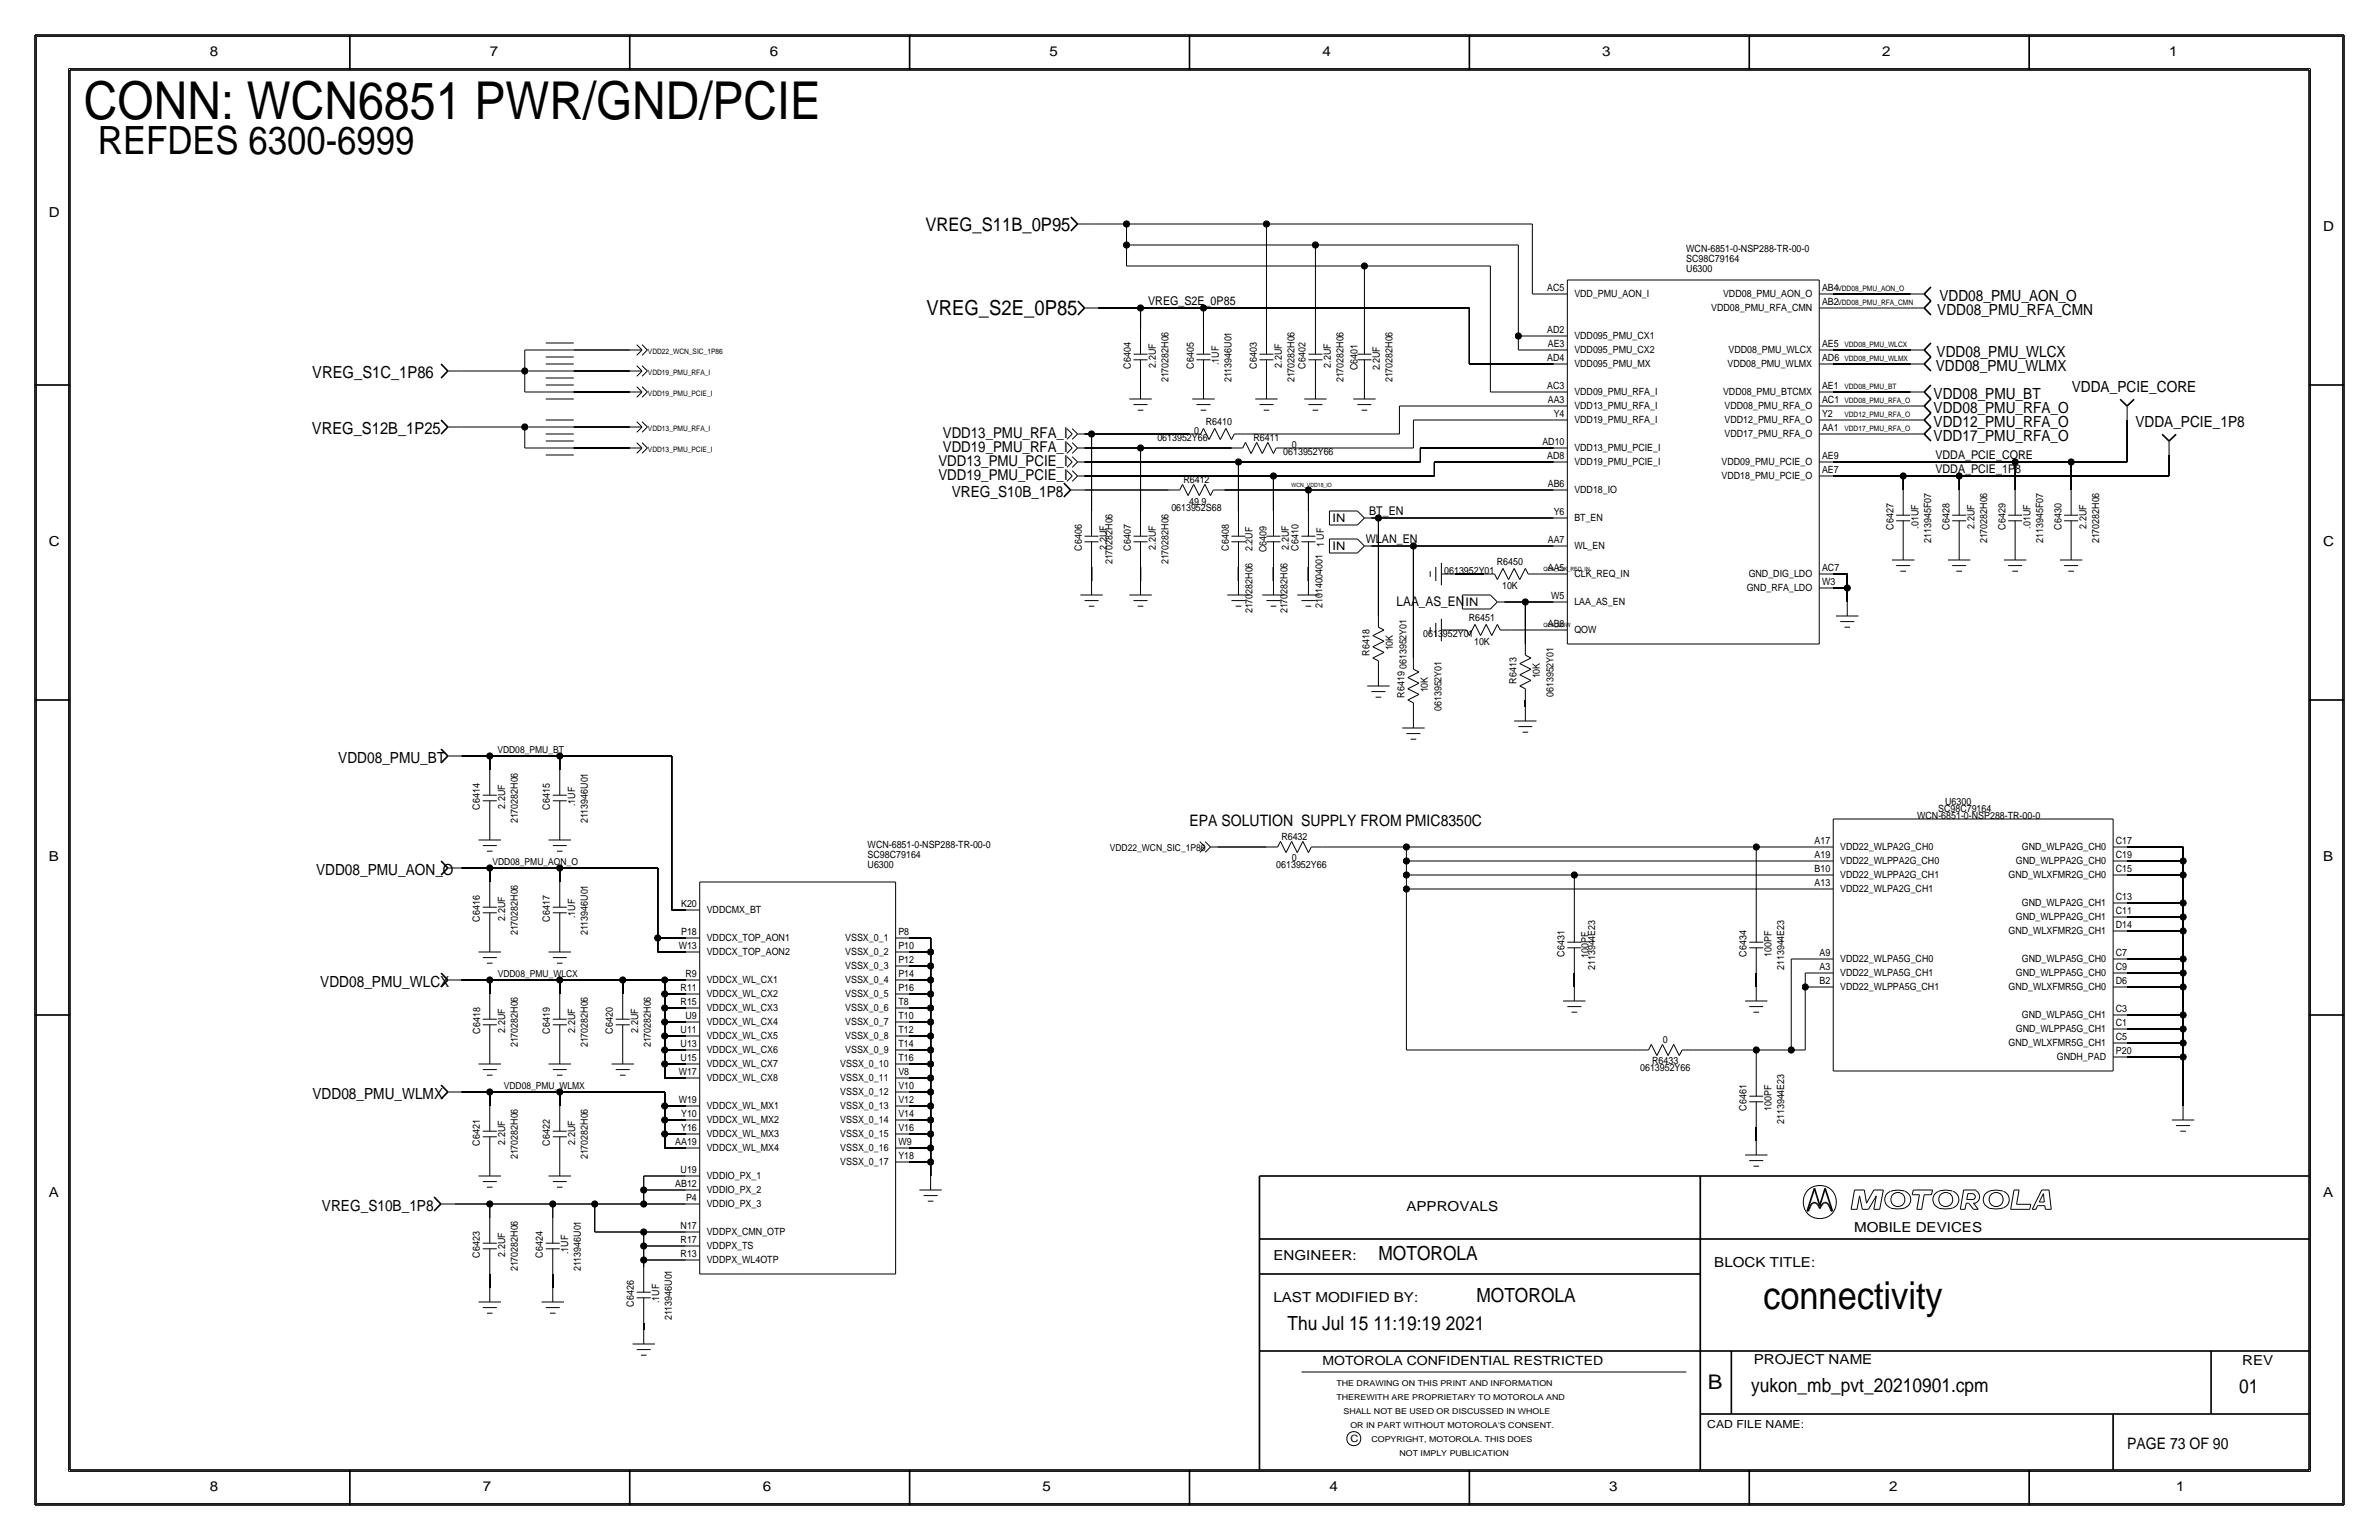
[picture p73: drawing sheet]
<svg xmlns="http://www.w3.org/2000/svg" width="432mm" height="279mm" viewBox="0 0 432 279" stroke-linecap="round" stroke-linejoin="round" font-family="sans-serif">
<defs><g id="words">
<text font-size="9.5" x="15.2" y="21.6">CONN: WCN6851 PWR/GND/PCIE</text>
<text font-size="7.1" x="17.8" y="27.9">REFDES 6300-6999</text>
<text font-size="7" x="320" y="237.5">connectivity</text>
<text font-size="3.8" x="168.2" y="57.2">VREG_S2E_0P85</text>
<text font-size="3.7" x="310" y="252.1">B</text>
<g font-size="3.5">
<text x="250.2" y="228.6">MOTOROLA</text>
<text x="268" y="236.2">MOTOROLA</text>
<text x="233.7" y="241.3">Thu Jul 15 11:19:19 2021</text>
<text x="317.9" y="252.6">yukon_mb_pvt_20210901.cpm</text>
<text x="406.4" y="252.7">01</text>
</g>
<text font-size="3.4" x="168" y="41.9">VREG_S11B_0P95</text>
<g font-size="3">
<text x="56.7" y="68.6">VREG_S1C_1P86</text>
<text x="56.6" y="78.7">VREG_S12B_1P25</text>
</g>
<g font-size="2.9">
<text x="215.9" y="149.9">EPA SOLUTION SUPPLY FROM PMIC8350C</text>
<text x="386.1" y="262.9">PAGE 73 OF 90</text>
</g>
<g font-size="2.8">
<text x="351.6" y="57.2">VDD08_PMU_RFA_CMN</text>
<text x="352" y="54.6">VDD08_PMU_AON_O</text>
<text x="351.5" y="64.8">VDD08_PMU_WLCX</text>
<text x="351.4" y="67.3">VDD08_PMU_WLMX</text>
<text x="376" y="71.1">VDDA_PCIE_CORE</text>
<text x="350.9" y="77.5">VDD12_PMU_RFA_O</text>
<text x="350.9" y="74.9">VDD08_PMU_RFA_O</text>
<text x="351" y="72.4">VDD08_PMU_BT</text>
<text x="387.6" y="77.5">VDDA_PCIE_1P8</text>
<text x="350.9" y="80">VDD17_PMU_RFA_O</text>
<text x="172.7" y="90.2">VREG_S10B_1P8</text>
<text x="61.4" y="138.4">VDD08_PMU_BT</text>
<text x="57.4" y="158.8">VDD08_PMU_AON_O</text>
<text x="58.1" y="179.1">VDD08_PMU_WLCX</text>
<text x="56.7" y="199.4">VDD08_PMU_WLMX</text>
<text x="58.4" y="219.7">VREG_S10B_1P8</text>
</g>
<g font-size="2.7">
<text x="171.1" y="82">VDD19_PMU_RFA_I</text>
<text x="171.1" y="79.5">VDD13_PMU_RFA_I</text>
<text x="170.3" y="87.1">VDD19_PMU_PCIE_I</text>
<text x="170.3" y="84.6">VDD13_PMU_PCIE_I</text>
</g>
<g font-size="2.5">
<text x="38.1" y="10.2">8</text>
<text x="88.9" y="10.2">7</text>
<text x="139.7" y="10.2">6</text>
<text x="190.5" y="10.2">5</text>
<text x="240" y="10.2">4</text>
<text x="290.8" y="10.2">3</text>
<text x="341.6" y="10.2">2</text>
<text x="393.7" y="10.2">1</text>
<text x="8.9" y="39.4">D</text>
<text x="421.6" y="41.9">D</text>
<text x="8.9" y="99.1">C</text>
<text x="421.6" y="99.1">C</text>
<text x="8.9" y="156.2">B</text>
<text x="421.6" y="156.2">B</text>
<text x="8.9" y="217.2">A</text>
<text x="255.3" y="219.7">APPROVALS</text>
<text x="421.6" y="217.2">A</text>
<text x="336.5" y="223.5">MOBILE DEVICES</text>
<text x="231.1" y="228.6">ENGINEER:</text>
<text x="311.1" y="229.9">BLOCK TITLE:</text>
<text x="231.1" y="236.2">LAST MODIFIED BY:</text>
<text x="318.3" y="247.5">PROJECT NAME</text>
<text x="407" y="247.6">REV</text>
<text x="38.1" y="270.5">8</text>
<text x="87.6" y="270.5">7</text>
<text x="138.4" y="270.5">6</text>
<text x="189.2" y="270.5">5</text>
<text x="241.3" y="270.5">4</text>
<text x="292.1" y="270.5">3</text>
<text x="342.9" y="270.5">2</text>
<text x="395" y="270.5">1</text>
</g>
<text font-size="2.4" x="253.5" y="110">LAA_AS_EN</text>
<text font-size="2.3" x="240" y="247.6">MOTOROLA CONFIDENTIAL RESTRICTED</text>
<g font-size="2.2">
<text x="208.4" y="55.4">VREG_S2E_0P85</text>
<text x="351.3" y="83.3">VDDA_PCIE_CORE</text>
<text x="351.3" y="85.9">VDDA_PCIE_1P8</text>
<text x="248.5" y="93.5">BT_EN</text>
<text x="247.9" y="98.6">WLAN_EN</text>
</g>
<g font-size="2.1">
<text x="241.9" y="94.7">IN</text>
<text x="241.9" y="99.8">IN</text>
<text x="266" y="109.9">IN</text>
</g>
<text font-size="2" x="309.9" y="259.1">CAD FILE NAME:</text>
<g font-size="1.8">
<text x="306.1" y="45.7">WCN-6851-0-NSP288-TR-00-0</text>
<text x="306.1" y="47.5">SC98C79164</text>
<text x="280.8" y="52.8">AC5</text>
<text x="285.7" y="53.9">VDD_PMU_AON_I</text>
<text x="306.1" y="49.4">U6300</text>
<text x="312.7" y="53.9">VDD08_PMU_AON_O</text>
<text x="330.7" y="52.8">AB4</text>
<text x="310.6" y="56.5">VDD08_PMU_RFA_CMN</text>
<text x="330.7" y="55.4">AB2</text>
<text x="280.8" y="65.5">AD4</text>
<text x="280.8" y="60.5">AD2</text>
<text x="280.9" y="63">AE3</text>
<text x="285.7" y="61.6">VDD095_PMU_CX1</text>
<text x="285.7" y="64.1">VDD095_PMU_CX2</text>
<text x="313.7" y="64.1">VDD08_PMU_WLCX</text>
<text x="330.7" y="65.5">AD6</text>
<text x="330.7" y="63">AE5</text>
<text x="205.2" y="66.9" transform="rotate(-90 205.2 66.9)">C6404</text>
<text x="209.8" y="66.7" transform="rotate(-90 209.8 66.7)">2.2UF</text>
<text x="212.1" y="69.4" transform="rotate(-90 212.1 69.4)">2170282H06</text>
<text x="216.7" y="66.9" transform="rotate(-90 216.7 66.9)">C6405</text>
<text x="221.2" y="66.3" transform="rotate(-90 221.2 66.3)">.1UF</text>
<text x="223.5" y="69.4" transform="rotate(-90 223.5 69.4)">2113946U01</text>
<text x="228.1" y="66.9" transform="rotate(-90 228.1 66.9)">C6403</text>
<text x="232.7" y="66.7" transform="rotate(-90 232.7 66.7)">2.2UF</text>
<text x="234.9" y="69.4" transform="rotate(-90 234.9 69.4)">2170282H06</text>
<text x="237" y="66.9" transform="rotate(-90 237 66.9)">C6402</text>
<text x="241.6" y="66.7" transform="rotate(-90 241.6 66.7)">2.2UF</text>
<text x="243.8" y="69.4" transform="rotate(-90 243.8 69.4)">2170282H06</text>
<text x="246.4" y="67.1" transform="rotate(-90 246.4 67.1)">C6401</text>
<text x="250.4" y="67.2" transform="rotate(-90 250.4 67.2)">2.2UF</text>
<text x="252.7" y="69.4" transform="rotate(-90 252.7 69.4)">2170282H06</text>
<text x="280.8" y="70.6">AC3</text>
<text x="285.7" y="71.7">VDD09_PMU_RFA_I</text>
<text x="285.8" y="66.6">VDD095_PMU_MX</text>
<text x="312.7" y="71.7">VDD08_PMU_BTCMX</text>
<text x="313.5" y="66.6">VDD08_PMU_WLMX</text>
<text x="330.7" y="70.6">AE1</text>
<text x="218.9" y="77.1">R6410</text>
<text x="280.9" y="73.2">AA3</text>
<text x="282" y="75.7">Y4</text>
<text x="285.7" y="76.8">VDD19_PMU_RFA_I</text>
<text x="285.7" y="74.3">VDD13_PMU_RFA_I</text>
<text x="313" y="74.3">VDD08_PMU_RFA_O</text>
<text x="313" y="76.8">VDD12_PMU_RFA_O</text>
<text x="330.7" y="75.7">Y2</text>
<text x="330.7" y="73.2">AC1</text>
<text x="210.1" y="80">0613952Y66</text>
<text x="216.7" y="78.7">0</text>
<text x="227.5" y="80">R6411</text>
<text x="232.9" y="82.5">0613952Y66</text>
<text x="234.5" y="81.3">0</text>
<text x="279.9" y="80.8">AD10</text>
<text x="280.8" y="83.3">AD8</text>
<text x="285.7" y="81.9">VDD13_PMU_PCIE_I</text>
<text x="313" y="79.4">VDD17_PMU_RFA_O</text>
<text x="330.7" y="78.2">AA1</text>
<text x="330.7" y="83.3">AE9</text>
<text x="214.8" y="87.6">R6412</text>
<text x="280.9" y="88.4">AB6</text>
<text x="285.7" y="84.4">VDD19_PMU_PCIE_I</text>
<text x="285.8" y="89.5">VDD18_IO</text>
<text x="312.5" y="84.4">VDD09_PMU_PCIE_O</text>
<text x="312.5" y="87">VDD18_PMU_PCIE_O</text>
<text x="330.7" y="85.9">AE7</text>
<text x="212.6" y="92.7">0613952S68</text>
<text x="215.9" y="91.5">49.9</text>
<text x="282" y="93.5">Y6</text>
<text x="285.8" y="94.6">BT_EN</text>
<text x="348.2" y="95.9" transform="rotate(-90 348.2 95.9)">.01UF</text>
<text x="358.4" y="95.9" transform="rotate(-90 358.4 95.9)">2.2UF</text>
<text x="368.6" y="95.9" transform="rotate(-90 368.6 95.9)">.01UF</text>
<text x="378.7" y="95.9" transform="rotate(-90 378.7 95.9)">2.2UF</text>
<text x="196.3" y="99.9" transform="rotate(-90 196.3 99.9)">C6406</text>
<text x="200.9" y="99.7" transform="rotate(-90 200.9 99.7)">2.2UF</text>
<text x="205.2" y="99.9" transform="rotate(-90 205.2 99.9)">C6407</text>
<text x="209.8" y="99.7" transform="rotate(-90 209.8 99.7)">2.2UF</text>
<text x="223" y="99.9" transform="rotate(-90 223 99.9)">C6408</text>
<text x="227.3" y="100" transform="rotate(-90 227.3 100)">2.2UF</text>
<text x="229.9" y="100.2" transform="rotate(-90 229.9 100.2)">C6409</text>
<text x="233.9" y="99.7" transform="rotate(-90 233.9 99.7)">2.2UF</text>
<text x="235.7" y="99.9" transform="rotate(-90 235.7 99.9)">C6410</text>
<text x="240.3" y="99.3" transform="rotate(-90 240.3 99.3)">1 UF</text>
<text x="280.9" y="98.6">AA7</text>
<text x="285.8" y="99.7">WL_EN</text>
<text x="343.7" y="96.1" transform="rotate(-90 343.7 96.1)">C6427</text>
<text x="350.5" y="98.5" transform="rotate(-90 350.5 98.5)">2113945F07</text>
<text x="353.8" y="96.1" transform="rotate(-90 353.8 96.1)">C6428</text>
<text x="360.7" y="98.6" transform="rotate(-90 360.7 98.6)">2170282H06</text>
<text x="364" y="96.1" transform="rotate(-90 364 96.1)">C6429</text>
<text x="370.8" y="98.5" transform="rotate(-90 370.8 98.5)">2113945F07</text>
<text x="374.1" y="96.1" transform="rotate(-90 374.1 96.1)">C6430</text>
<text x="381" y="98.6" transform="rotate(-90 381 98.6)">2170282H06</text>
<text x="201.9" y="102.4" transform="rotate(-90 201.9 102.4)">2170282H06</text>
<text x="212.1" y="102.4" transform="rotate(-90 212.1 102.4)">2170282H06</text>
<text x="262.1" y="104.1">0613952Y01</text>
<text x="271.7" y="102.5">R6450</text>
<text x="272.6" y="106.8">10K</text>
<text x="280.9" y="103.6">AA5</text>
<text x="285.8" y="104.7">CLK_REQ_IN</text>
<text x="317" y="107.3">GND_RFA_LDO</text>
<text x="317.4" y="104.8">GND_DIG_LDO</text>
<text x="330.7" y="106.2">W3</text>
<text x="330.7" y="103.6">AC7</text>
<text x="227.3" y="111.3" transform="rotate(-90 227.3 111.3)">2170282H06</text>
<text x="233.7" y="111.3" transform="rotate(-90 233.7 111.3)">2170282H06</text>
<text x="240" y="110.3" transform="rotate(-90 240 110.3)">21014004001</text>
<text x="266.6" y="112.7">R6451</text>
<text x="280.9" y="113.8">AB8</text>
<text x="281.6" y="108.7">W5</text>
<text x="285.7" y="109.8">LAA_AS_EN</text>
<text x="248.6" y="119" transform="rotate(-90 248.6 119)">R6418</text>
<text x="252.8" y="118" transform="rotate(-90 252.8 118)">10K</text>
<text x="258.3" y="115.6">0613952Y01</text>
<text x="267.6" y="116.9">10K</text>
<text x="285.8" y="114.9">QOW</text>
<text x="255.3" y="121.4" transform="rotate(-90 255.3 121.4)">0613952Y01</text>
<text x="259.2" y="125.6" transform="rotate(-90 259.2 125.6)">10K</text>
<text x="275.2" y="124" transform="rotate(-90 275.2 124)">R6413</text>
<text x="279.5" y="123.1" transform="rotate(-90 279.5 123.1)">10K</text>
<text x="254.9" y="126.6" transform="rotate(-90 254.9 126.6)">R6419</text>
<text x="261.6" y="129" transform="rotate(-90 261.6 129)">0613952Y01</text>
<text x="281.9" y="126.5" transform="rotate(-90 281.9 126.5)">0613952Y01</text>
<text x="87.1" y="146.9" transform="rotate(-90 87.1 146.9)">C6414</text>
<text x="91.7" y="146.7" transform="rotate(-90 91.7 146.7)">2.2UF</text>
<text x="94" y="149.4" transform="rotate(-90 94 149.4)">2170282H06</text>
<text x="99.8" y="146.9" transform="rotate(-90 99.8 146.9)">C6415</text>
<text x="104.4" y="146.3" transform="rotate(-90 104.4 146.3)">.1UF</text>
<text x="106.7" y="149.4" transform="rotate(-90 106.7 149.4)">2113946U01</text>
<text x="348" y="148.6">WCN-6851-0-NSP288-TR-00-0</text>
<text x="351.8" y="147.3">SC98C79164</text>
<text x="353.1" y="146.1">U6300</text>
<text x="157.5" y="153.8">WCN-6851-0-NSP288-TR-00-0</text>
<text x="157.5" y="155.7">SC98C79164</text>
<text x="232.6" y="152.4">R6432</text>
<text x="329.4" y="155.7">A19</text>
<text x="329.4" y="153.2">A17</text>
<text x="334" y="154.3">VDD22_WLPA2G_CH0</text>
<text x="367" y="154.3">GND_WLPA2G_CH0</text>
<text x="384" y="155.7">C19</text>
<text x="384" y="153.2">C17</text>
<text x="157.5" y="157.5">U6300</text>
<text x="231.7" y="157.5">0613952Y66</text>
<text x="234.5" y="156.2">0</text>
<text x="329.4" y="158.2">B10</text>
<text x="329.4" y="160.8">A13</text>
<text x="334" y="156.8">VDD22_WLPPA2G_CH0</text>
<text x="334" y="159.4">VDD22_WLPPA2G_CH1</text>
<text x="334" y="161.9">VDD22_WLPA2G_CH1</text>
<text x="364.6" y="159.4">GND_WLXFMR2G_CH0</text>
<text x="365.9" y="156.8">GND_WLPPA2G_CH0</text>
<text x="384" y="158.2">C15</text>
<text x="87.1" y="167.2" transform="rotate(-90 87.1 167.2)">C6416</text>
<text x="91.7" y="167" transform="rotate(-90 91.7 167)">2.2UF</text>
<text x="99.8" y="167.2" transform="rotate(-90 99.8 167.2)">C6417</text>
<text x="104.4" y="166.6" transform="rotate(-90 104.4 166.6)">.1UF</text>
<text x="123.6" y="164.6">K20</text>
<text x="128.3" y="165.7">VDDCMX_BT</text>
<text x="365.9" y="167">GND_WLPPA2G_CH1</text>
<text x="367" y="164.4">GND_WLPA2G_CH1</text>
<text x="384" y="165.9">C11</text>
<text x="384" y="163.3">C13</text>
<text x="94" y="169.7" transform="rotate(-90 94 169.7)">2170282H06</text>
<text x="106.7" y="169.7" transform="rotate(-90 106.7 169.7)">2113946U01</text>
<text x="123.2" y="172.2">W13</text>
<text x="123.6" y="169.6">P18</text>
<text x="128.3" y="173.3">VDDCX_TOP_AON2</text>
<text x="128.3" y="170.8">VDDCX_TOP_AON1</text>
<text x="153.4" y="170.8">VSSX_0_1</text>
<text x="153.4" y="173.3">VSSX_0_2</text>
<text x="163.1" y="172.2">P10</text>
<text x="163.1" y="169.7">P8</text>
<text x="284" y="173.6" transform="rotate(-90 284 173.6)">C6431</text>
<text x="288.3" y="173.8" transform="rotate(-90 288.3 173.8)">100PF</text>
<text x="317" y="173.6" transform="rotate(-90 317 173.6)">C6434</text>
<text x="321.6" y="173.6" transform="rotate(-90 321.6 173.6)">100PF</text>
<text x="330.3" y="173.5">A9</text>
<text x="364.6" y="169.5">GND_WLXFMR2G_CH1</text>
<text x="384" y="168.4">D14</text>
<text x="384" y="173.5">C7</text>
<text x="123.5" y="179.8">R11</text>
<text x="124.4" y="177.3">R9</text>
<text x="128.3" y="178.4">VDDCX_WL_CX1</text>
<text x="153.4" y="175.9">VSSX_0_3</text>
<text x="153.4" y="178.4">VSSX_0_4</text>
<text x="163.1" y="179.8">P16</text>
<text x="163.1" y="177.3">P14</text>
<text x="163.1" y="174.7">P12</text>
<text x="289.6" y="176" transform="rotate(-90 289.6 176)">2113944E23</text>
<text x="323.8" y="176" transform="rotate(-90 323.8 176)">2113944E23</text>
<text x="330.3" y="178.6">B2</text>
<text x="330.3" y="176">A3</text>
<text x="334" y="177.1">VDD22_WLPA5G_CH1</text>
<text x="334" y="174.6">VDD22_WLPA5G_CH0</text>
<text x="334" y="179.7">VDD22_WLPPA5G_CH1</text>
<text x="364.6" y="179.7">GND_WLXFMR5G_CH0</text>
<text x="365.9" y="177.1">GND_WLPPA5G_CH0</text>
<text x="367" y="174.6">GND_WLPA5G_CH0</text>
<text x="384" y="178.6">D6</text>
<text x="384" y="176">C9</text>
<text x="123.5" y="182.3">R15</text>
<text x="124.4" y="184.9">U9</text>
<text x="128.3" y="183.5">VDDCX_WL_CX3</text>
<text x="128.3" y="180.9">VDDCX_WL_CX2</text>
<text x="153.4" y="183.5">VSSX_0_6</text>
<text x="153.4" y="180.9">VSSX_0_5</text>
<text x="163.1" y="184.9">T10</text>
<text x="163.1" y="182.4">T8</text>
<text x="367" y="184.8">GND_WLPA5G_CH1</text>
<text x="384" y="183.6">C3</text>
<text x="87.1" y="187.5" transform="rotate(-90 87.1 187.5)">C6418</text>
<text x="91.7" y="187.4" transform="rotate(-90 91.7 187.4)">2.2UF</text>
<text x="94" y="190" transform="rotate(-90 94 190)">2170282H06</text>
<text x="99.8" y="187.5" transform="rotate(-90 99.8 187.5)">C6419</text>
<text x="104.4" y="187.4" transform="rotate(-90 104.4 187.4)">2.2UF</text>
<text x="106.7" y="190" transform="rotate(-90 106.7 190)">2170282H06</text>
<text x="111.3" y="187.5" transform="rotate(-90 111.3 187.5)">C6420</text>
<text x="115.8" y="187.4" transform="rotate(-90 115.8 187.4)">2.2UF</text>
<text x="118.1" y="190" transform="rotate(-90 118.1 190)">2170282H06</text>
<text x="123.5" y="190">U13</text>
<text x="123.5" y="187.4">U11</text>
<text x="128.3" y="191.1">VDDCX_WL_CX6</text>
<text x="128.3" y="188.6">VDDCX_WL_CX5</text>
<text x="128.3" y="186">VDDCX_WL_CX4</text>
<text x="153.4" y="186">VSSX_0_7</text>
<text x="153.4" y="188.6">VSSX_0_8</text>
<text x="153.4" y="191.1">VSSX_0_9</text>
<text x="163.1" y="190">T14</text>
<text x="163.1" y="187.4">T12</text>
<text x="301.8" y="189.2">0</text>
<text x="364.6" y="189.8">GND_WLXFMR5G_CH1</text>
<text x="365.9" y="187.3">GND_WLPPA5G_CH1</text>
<text x="384" y="191.3">P20</text>
<text x="384" y="188.7">C5</text>
<text x="384" y="186.2">C1</text>
<text x="123.2" y="195">W17</text>
<text x="123.5" y="192.5">U15</text>
<text x="128.3" y="196.2">VDDCX_WL_CX8</text>
<text x="128.3" y="193.6">VDDCX_WL_CX7</text>
<text x="152.5" y="196.2">VSSX_0_11</text>
<text x="152.5" y="193.7">VSSX_0_10</text>
<text x="163.1" y="197.6">V10</text>
<text x="163.1" y="195.1">V8</text>
<text x="163.1" y="192.5">T16</text>
<text x="297.7" y="194.3">0613952Y66</text>
<text x="299.9" y="193">R6433</text>
<text x="373.3" y="192.4">GNDH_PAD</text>
<text x="123.2" y="200.1">W19</text>
<text x="123.6" y="202.7">Y10</text>
<text x="128.3" y="203.8">VDDCX_WL_MX2</text>
<text x="128.3" y="201.3">VDDCX_WL_MX1</text>
<text x="152.5" y="203.8">VSSX_0_14</text>
<text x="152.5" y="201.3">VSSX_0_13</text>
<text x="152.5" y="198.7">VSSX_0_12</text>
<text x="163.1" y="202.7">V14</text>
<text x="163.1" y="200.1">V12</text>
<text x="317" y="201.5" transform="rotate(-90 317 201.5)">C6461</text>
<text x="321.6" y="201.5" transform="rotate(-90 321.6 201.5)">100PF</text>
<text x="323.9" y="204" transform="rotate(-90 323.9 204)">2113944E23</text>
<text x="87.1" y="207.9" transform="rotate(-90 87.1 207.9)">C6421</text>
<text x="91.7" y="207.7" transform="rotate(-90 91.7 207.7)">2.2UF</text>
<text x="99.8" y="207.9" transform="rotate(-90 99.8 207.9)">C6422</text>
<text x="104.4" y="207.7" transform="rotate(-90 104.4 207.7)">2.2UF</text>
<text x="122.6" y="207.8">AA19</text>
<text x="123.6" y="205.2">Y16</text>
<text x="128.3" y="208.9">VDDCX_WL_MX4</text>
<text x="128.3" y="206.4">VDDCX_WL_MX3</text>
<text x="152.5" y="206.4">VSSX_0_15</text>
<text x="152.5" y="208.9">VSSX_0_16</text>
<text x="163.1" y="207.8">W9</text>
<text x="163.1" y="205.2">V16</text>
<text x="94" y="210.3" transform="rotate(-90 94 210.3)">2170282H06</text>
<text x="106.7" y="210.3" transform="rotate(-90 106.7 210.3)">2170282H06</text>
<text x="122.6" y="215.4">AB12</text>
<text x="123.5" y="212.8">U19</text>
<text x="128.3" y="214">VDDIO_PX_1</text>
<text x="152.5" y="211.4">VSSX_0_17</text>
<text x="163.1" y="210.3">Y18</text>
<text x="124.5" y="217.9">P4</text>
<text x="128.3" y="216.5">VDDIO_PX_2</text>
<text x="128.3" y="219">VDDIO_PX_3</text>
<text x="91.7" y="228" transform="rotate(-90 91.7 228)">2.2UF</text>
<text x="103.1" y="227.5" transform="rotate(-90 103.1 227.5)">.1UF</text>
<text x="123.5" y="225.5">R17</text>
<text x="123.5" y="223">N17</text>
<text x="128.3" y="226.7">VDDPX_TS</text>
<text x="128.3" y="224.1">VDDPX_CMN_OTP</text>
<text x="87.1" y="228.2" transform="rotate(-90 87.1 228.2)">C6423</text>
<text x="94" y="230.7" transform="rotate(-90 94 230.7)">2170282H06</text>
<text x="98.6" y="228.2" transform="rotate(-90 98.6 228.2)">C6424</text>
<text x="105.4" y="230.7" transform="rotate(-90 105.4 230.7)">2113946U01</text>
<text x="123.5" y="228.1">R13</text>
<text x="128.3" y="229.2">VDDPX_WL4OTP</text>
<text x="115.1" y="237.1" transform="rotate(-90 115.1 237.1)">C6426</text>
<text x="119.6" y="236.4" transform="rotate(-90 119.6 236.4)">.1UF</text>
<text x="121.9" y="239.6" transform="rotate(-90 121.9 239.6)">2113946U01</text>
<text x="245.1" y="261.6">C</text>
</g>
<g font-size="1.7">
<text x="90.3" y="136.7">VDD08_PMU_BT</text>
<text x="201.4" y="154.4">VDD22_WCN_SIC_1P86</text>
<text x="89.4" y="157">VDD08_PMU_AON_O</text>
<text x="90.3" y="177.3">VDD08_PMU_WLCX</text>
<text x="91.4" y="197.6">VDD08_PMU_WLMX</text>
</g>
<g font-size="1.5">
<text x="242.6" y="251.5">THE DRAWING ON THIS PRINT AND INFORMATION</text>
<text x="242.6" y="254">THEREWITH ARE PROPRIETARY TO MOTOROLA AND</text>
<text x="243.8" y="256.5">SHALL NOT BE USED OR DISCUSSED IN WHOLE</text>
<text x="245.1" y="259.1">OR IN PART WITHOUT MOTOROLA'S CONSENT.</text>
<text x="248.9" y="261.6">COPYRIGHT, MOTOROLA. THIS DOES</text>
<text x="254" y="264.2">NOT IMPLY PUBLICATION</text>
</g>
<g font-size="1.4">
<text x="333.5" y="52.8">VDD08_PMU_AON_O</text>
<text x="333.5" y="55.4">VDD08_PMU_RFA_CMN</text>
<text x="117.6" y="64.3">VDD22_WCN_SIC_1P86</text>
<text x="334.8" y="65.5">VDD08_PMU_WLMX</text>
<text x="334.8" y="63">VDD08_PMU_WLCX</text>
<text x="117.6" y="71.9">VDD19_PMU_PCIE_I</text>
<text x="117.6" y="68.1">VDD19_PMU_RFA_I</text>
<text x="334.8" y="70.6">VDD08_PMU_BT</text>
<text x="334.8" y="75.7">VDD12_PMU_RFA_O</text>
<text x="334.8" y="73.2">VDD08_PMU_RFA_O</text>
<text x="117.6" y="78.2">VDD13_PMU_RFA_I</text>
<text x="117.6" y="82">VDD13_PMU_PCIE_I</text>
<text x="334.8" y="78.2">VDD17_PMU_RFA_O</text>
</g>
<g font-size="1.1">
<text x="234.4" y="88.4">WCN_VDD18_IO</text>
<text x="280.2" y="103.6">QCA_CLK_REQ_IN</text>
<text x="280.2" y="113.8">QCA_QOW</text>
</g>
</g></defs>
<!-- layer: Nets -->
<g fill="none" stroke="#000" stroke-width=".18">
<path d="M198.1 40.6h6.4zM199.4 55.9h7.6zM204.5 40.6h25.4zM204.5 44.4v3.9zM204.5 40.6v3.9zM204.5 44.4h34.3zM204.5 48.3h43.1zM207 55.9v3.8zM207 55.9h11.4zM218.4 55.9h48.3zM218.4 55.9v3.8zM229.9 40.6v19.1z"/>
<path d="M229.9 40.6h48.2zM238.8 44.5v15.2zM238.8 44.4h36.8zM247.6 48.3h22.9zM247.6 48.3v11.4zM266.7 55.9v10.1zM270.5 48.3v22.8zM275.6 44.4v16.6zM278.1 40.6v12.7zM278.1 53.3h3.8zM332.7 53.3h14zM332.7 55.9h14z"/>
<path d="M83.8 67.3h11.5zM83.8 77.5h11.5zM95.2 71.1h3.9zM95.2 63.5h3.9zM95.2 67.3v3.8zM95.2 67.3h3.9zM95.2 63.5v3.8zM95.2 77.5v3.8zM95.2 77.5h3.9zM104.1 71.1h10.2zM104.1 67.3h10.2zM104.1 77.5h10.2z"/>
<path d="M104.1 63.5h10.2zM196.8 78.7h1.3zM198.1 78.7v14zM198.1 78.7h17.8zM226.1 78.7h27.9zM254 73.7v5zM254 73.7h27.9zM256.5 76.2v5.1zM256.5 76.2h25.4zM266.7 66h15.2zM270.5 71.1h11.4zM275.6 63.5h6.3z"/>
<path d="M275.6 61v2.5zM275.6 61h6.3zM332.7 71.1h14zM332.7 73.7h14zM332.7 76.2h14zM332.7 66h14zM332.7 63.5h14zM332.7 78.7h14zM386.1 76.2v7.6zM95.2 81.3h3.9zM104.1 81.3h10.2zM196.8 88.9h15.3z"/>
<path d="M196.8 86.4h34.3zM196.8 83.8h28zM196.8 81.3h10.2zM207 81.3v11.4zM207 81.3h16.5zM222.2 88.9h15.3zM224.8 83.8v8.9zM224.8 83.8h33zM231.1 86.4h29.2zM231.1 86.4v6.3zM233.7 81.3h22.8zM237.5 88.9v3.8z"/>
<path d="M237.5 88.9h44.4zM248.9 94h1.3zM248.9 99.1h7.6zM250.2 94v17.8zM250.2 94h31.7zM256.5 99.1v20.3zM256.5 99.1h25.4zM257.8 81.3v2.5zM257.8 81.3h24.1zM260.3 83.8v2.6zM260.3 83.8h21.6zM332.7 86.4h12.7z"/>
<path d="M332.7 83.8h33.1zM345.4 86.4h10.2zM345.4 86.4v2.5zM355.6 86.4v2.5zM355.6 86.4h38.1zM365.8 83.8h10.1zM365.8 83.8v5.1zM375.9 83.8v5.1zM375.9 83.8h10.2zM393.7 82.5v3.9zM198.1 102.9v2.5zM207 102.9v2.5z"/>
<path d="M224.8 102.9v2.5zM231.1 102.9v2.5zM237.5 102.9v2.5zM264.2 104.1h5zM273 109.2h3.9zM274.3 114.3h7.6zM276.9 109.2v7.6zM276.9 109.2h5zM279.4 104.1h2.5zM332.7 104.1h2.6zM332.7 106.7h2.6zM335.3 106.7v2.5z"/>
<path d="M335.3 104.1v2.6zM83.8 137.2h5.1zM88.9 137.2v2.5zM88.9 137.2h12.7zM101.6 137.2v2.5zM101.6 137.2h20.3zM121.9 137.2v27.9zM276.9 127v1.3zM83.8 157.5h5.1zM88.9 157.5v2.5zM88.9 157.5h12.7zM101.6 157.5h17.8z"/>
<path d="M101.6 157.5v2.5zM119.4 157.5v12.7zM221 153.7h8.9zM240 153.7h15.3zM255.3 153.7h63.5zM255.3 153.7v2.5zM255.3 156.2h74.9zM255.3 156.2v2.6zM255.3 158.8h30.4zM255.3 158.8v2.5zM285.8 158.8v7.6zM285.8 158.8h44.4z"/>
<path d="M318.8 153.7v12.7zM318.8 153.7h11.4zM386.1 153.7h10.1zM386.1 156.2h10.1zM386.1 158.8h10.1zM396.2 153.7v2.5zM396.2 156.2v2.6zM396.2 158.7v5.1zM83.8 177.8h5.1zM88.9 177.8v2.5zM88.9 177.8h12.7zM101.6 177.8h11.4z"/>
<path d="M101.6 177.8v2.5zM113 177.8v2.5zM113 177.8h7.6zM119.4 172.7h5.1zM119.4 170.2h5.1zM119.4 170.2v2.5zM120.6 177.8h3.9zM120.6 177.8v2.5zM121.9 165.1h2.6zM165.1 170.2h3.8zM165.1 172.7h3.8zM165.1 175.3h3.8z"/>
<path d="M165.1 177.8h3.8zM168.9 170.2v2.5zM168.9 172.7v2.6zM168.9 175.3v2.5zM168.9 177.8v2.5zM255.3 161.3h74.9zM255.3 161.3v29.2zM285.8 176.5v2.6zM318.8 176.5v2.6zM325.1 174h5.1zM325.1 174v16.5zM327.7 179.1v11.4z"/>
<path d="M327.7 179.1h2.5zM327.7 176.5v2.6zM327.7 176.5h2.5zM386.1 179.1h10.1zM386.1 176.5h10.1zM386.1 174h10.1zM386.1 163.8h10.1zM386.1 166.4h10.1zM386.1 168.9h10.1zM396.2 179.1v5zM396.2 176.5v2.6zM396.2 174v2.5z"/>
<path d="M396.2 163.8v2.6zM396.2 168.9v5.1zM396.2 166.4v2.5zM83.8 198.1h5.1zM88.9 198.1v2.6zM88.9 198.1h12.7zM101.6 198.1v2.6zM101.6 198.1h19zM120.6 188h3.9zM120.6 182.9h3.9zM120.6 198.1v2.6zM120.6 195.6h3.9z"/>
<path d="M120.6 193v2.6zM120.6 193h3.9zM120.6 190.5v2.5zM120.6 190.5h3.9zM120.6 188v2.5zM120.6 185.4v2.6zM120.6 185.4h3.9zM120.6 182.9v2.5zM120.6 180.3v2.6zM120.6 180.3h3.9zM165.1 180.3h3.8zM165.1 182.9h3.8z"/>
<path d="M165.1 185.4h3.8zM165.1 198.1h3.8zM165.1 195.6h3.8zM165.1 188h3.8zM165.1 190.5h3.8zM165.1 193h3.8zM168.9 180.3v2.6zM168.9 182.9v2.5zM168.9 198.1v2.6zM168.9 195.6v2.5zM168.9 185.4v2.6zM168.9 188v2.5z"/>
<path d="M168.9 193v2.6zM168.9 190.5v2.5zM255.3 190.5h41.9zM307.3 190.5h11.5zM318.8 190.5v3.8zM318.8 190.5h6.3zM325.1 190.5h2.6zM386.1 191.8h10.1zM386.1 189.2h10.1zM386.1 186.7h10.1zM386.1 184.1h10.1zM396.2 191.8v8.9z"/>
<path d="M396.2 189.2v2.6zM396.2 186.7v2.5zM396.2 184.2v2.5zM82.5 218.4h6.4zM88.9 218.4h11.4zM88.9 218.4v2.6zM100.3 218.4v2.6zM100.3 218.4h7.6zM107.9 218.4v5.1zM108 218.4h8.8zM116.8 215.9h7.7zM116.8 213.4h7.7z"/>
<path d="M116.8 218.4h7.7zM116.8 215.9v2.5zM116.8 213.4v2.5zM120.6 205.7h3.9zM120.6 203.2h3.9zM120.6 208.3h3.9zM120.6 205.7v2.6zM120.6 203.2v2.5zM120.6 200.7v2.5zM120.6 200.7h3.9zM165.1 210.8h3.8zM165.1 208.3h3.8z"/>
<path d="M165.1 205.7h3.8zM165.1 203.2h3.8zM165.1 200.7h3.8zM168.9 210.8v2.6zM168.9 208.3v2.5zM168.9 205.7v2.6zM168.9 203.2v2.5zM168.9 200.7v2.5zM318.8 204.5v2.5zM88.9 231.1v2.6zM100.3 231.1v2.6zM107.9 223.5h8.9z"/>
<path d="M116.8 228.6h7.7zM116.8 228.6v1.3zM116.8 226.1v2.5zM116.8 226.1h7.7zM116.8 223.5v2.6zM116.8 223.5h7.7zM116.8 240v1.3z"/>
</g>
<g fill="#000" stroke="#000" stroke-width=".18">
<circle cx="204.5" cy="44.4" r=".56"/>
<circle cx="204.5" cy="40.6" r=".56"/>
<circle cx="207" cy="55.9" r=".56"/>
<circle cx="218.4" cy="55.9" r=".56"/>
<circle cx="229.9" cy="40.6" r=".56"/>
<circle cx="238.8" cy="44.4" r=".56"/>
<circle cx="247.7" cy="48.3" r=".56"/>
<circle cx="95.2" cy="67.3" r=".56"/>
<circle cx="95.2" cy="77.5" r=".56"/>
<circle cx="198.1" cy="78.7" r=".56"/>
<circle cx="275.6" cy="61" r=".56"/>
<circle cx="207" cy="81.3" r=".56"/>
<circle cx="224.8" cy="83.8" r=".56"/>
<circle cx="231.1" cy="86.4" r=".56"/>
<circle cx="237.5" cy="88.9" r=".56"/>
<circle cx="250.2" cy="94" r=".56"/>
<circle cx="256.5" cy="99.1" r=".56"/>
<circle cx="345.4" cy="86.4" r=".56"/>
<circle cx="355.6" cy="86.4" r=".56"/>
<circle cx="365.8" cy="83.8" r=".56"/>
<circle cx="375.9" cy="83.8" r=".56"/>
<circle cx="276.9" cy="109.2" r=".56"/>
<circle cx="335.3" cy="106.7" r=".56"/>
<circle cx="88.9" cy="137.2" r=".56"/>
<circle cx="101.6" cy="137.2" r=".56"/>
<circle cx="88.9" cy="157.5" r=".56"/>
<circle cx="101.6" cy="157.5" r=".56"/>
<circle cx="255.3" cy="158.7" r=".56"/>
<circle cx="255.3" cy="156.2" r=".56"/>
<circle cx="255.3" cy="153.7" r=".56"/>
<circle cx="285.8" cy="158.7" r=".56"/>
<circle cx="318.8" cy="153.7" r=".56"/>
<circle cx="396.2" cy="158.7" r=".56"/>
<circle cx="396.2" cy="156.2" r=".56"/>
<circle cx="88.9" cy="177.8" r=".56"/>
<circle cx="101.6" cy="177.8" r=".56"/>
<circle cx="113" cy="177.8" r=".56"/>
<circle cx="119.4" cy="170.2" r=".56"/>
<circle cx="120.6" cy="177.8" r=".56"/>
<circle cx="168.9" cy="177.8" r=".56"/>
<circle cx="168.9" cy="172.7" r=".56"/>
<circle cx="168.9" cy="175.3" r=".56"/>
<circle cx="255.3" cy="161.3" r=".56"/>
<circle cx="327.7" cy="179.1" r=".56"/>
<circle cx="396.2" cy="174" r=".56"/>
<circle cx="396.2" cy="166.4" r=".56"/>
<circle cx="396.2" cy="163.8" r=".56"/>
<circle cx="396.2" cy="179.1" r=".56"/>
<circle cx="396.2" cy="176.5" r=".56"/>
<circle cx="396.2" cy="168.9" r=".56"/>
<circle cx="88.9" cy="198.1" r=".56"/>
<circle cx="101.6" cy="198.1" r=".56"/>
<circle cx="120.6" cy="188" r=".56"/>
<circle cx="120.6" cy="190.5" r=".56"/>
<circle cx="120.6" cy="180.3" r=".56"/>
<circle cx="120.6" cy="182.9" r=".56"/>
<circle cx="120.6" cy="185.4" r=".56"/>
<circle cx="120.6" cy="193" r=".56"/>
<circle cx="168.9" cy="185.4" r=".56"/>
<circle cx="168.9" cy="188" r=".56"/>
<circle cx="168.9" cy="195.6" r=".56"/>
<circle cx="168.9" cy="190.5" r=".56"/>
<circle cx="168.9" cy="180.3" r=".56"/>
<circle cx="168.9" cy="182.9" r=".56"/>
<circle cx="168.9" cy="198.1" r=".56"/>
<circle cx="168.9" cy="193" r=".56"/>
<circle cx="318.8" cy="190.5" r=".56"/>
<circle cx="325.1" cy="190.5" r=".56"/>
<circle cx="396.2" cy="189.2" r=".56"/>
<circle cx="396.2" cy="191.8" r=".56"/>
<circle cx="396.2" cy="186.7" r=".56"/>
<circle cx="396.2" cy="184.1" r=".56"/>
<circle cx="88.9" cy="218.4" r=".56"/>
<circle cx="100.3" cy="218.4" r=".56"/>
<circle cx="107.9" cy="218.4" r=".56"/>
<circle cx="116.8" cy="215.9" r=".56"/>
<circle cx="116.8" cy="218.4" r=".56"/>
<circle cx="120.6" cy="200.7" r=".56"/>
<circle cx="120.6" cy="203.2" r=".56"/>
<circle cx="120.6" cy="205.7" r=".56"/>
<circle cx="168.9" cy="200.7" r=".56"/>
<circle cx="168.9" cy="205.7" r=".56"/>
<circle cx="168.9" cy="210.8" r=".56"/>
<circle cx="168.9" cy="203.2" r=".56"/>
<circle cx="168.9" cy="208.3" r=".56"/>
<circle cx="116.8" cy="223.5" r=".56"/>
<circle cx="116.8" cy="226.1" r=".56"/>
<circle cx="116.8" cy="228.6" r=".56"/>
</g>
<!-- layer: Components -->
<g fill="none" stroke="#000" stroke-width=".18">
<path d="M195.6 40.6h2.5zM196.9 55.9h2.5zM207 59.7v4.6zM218.4 59.7v4.6zM229.9 59.7v4.6zM238.8 59.7v4.6zM247.6 59.7v4.6zM281.9 53.3h2.6zM284.5 50.8h45.7zM284.5 50.8v66zM330.2 50.8v66zM330.2 55.9h2.5z"/>
<path d="M330.2 53.3h2.5zM346.7 55.9h2.5zM346.7 53.3h2.5zM81.3 77.5h2.5zM81.3 67.3h2.5zM99.1 63.5h5zM99.1 62.2h5zM99.1 64.8h5zM99.1 71.1h5zM99.1 69.8h5zM99.1 72.4h5zM99.1 67.3h5z"/>
<path d="M99.1 66h5zM99.1 68.6h5zM99.1 77.5h5zM99.1 76.2h5zM99.1 78.7h5zM114.3 63.5h2.2zM114.3 67.3h2.2zM114.3 71.1h2.2zM114.3 77.5h2.2zM115.6 62.5l.9 1zM115.6 66.3l.9 1zM115.6 70.2l.9 .9z"/>
<path d="M115.6 76.5l.9 1zM115.6 64.5l.9-1zM115.6 68.3l.9-1zM115.6 72.1l.9-1zM115.6 78.4l.9-.9zM116.5 62.5l1 1zM116.5 66.3l1 1zM116.5 70.2l1 .9zM116.5 76.5l1 1zM116.5 64.5l1-1zM116.5 68.3l1-1zM116.5 72.1l1-1z"/>
<path d="M116.5 78.4l1-.9zM193.6 77.8l1 .9zM194.6 78.7l-1 1zM194.6 77.8l1 .9zM195.6 78.7l-1 1zM195.6 78.7h1.3zM205 72.4h4zM205.7 73.4h2.6zM205.7 65.3h2.6zM205.7 64.3h2.6zM206.5 74.4h1zM207 69.9v2.5z"/>
<path d="M207 65.3v4.5zM215.9 78.7h2zM216.4 72.4h4.1zM217.2 65.3h2.5zM217.2 73.4h2.5zM217.2 64.3h2.5zM217.9 74.4h1zM218.4 69.9v2.5zM218.4 65.3v4.5zM218.4 77.7l-.5 1zM218.4 77.7l1.1 2.1zM220.5 77.7l-1 2.1z"/>
<path d="M220.5 77.7l1 2.1zM222.5 77.7l1 2.1zM222.5 77.7l-1 2.1zM224 78.7l-.5 1.1zM224 78.7h2.1zM227.8 72.4h4.1zM228.6 73.4h2.5zM228.6 65.3h2.5zM228.6 64.3h2.5zM229.4 74.4h1zM229.9 69.9v2.5zM229.9 65.3v4.5z"/>
<path d="M236.7 72.4h4.1zM237.5 65.3h2.5zM237.5 73.4h2.5zM237.5 64.3h2.5zM238.3 74.4h1zM238.8 69.9v2.5zM238.8 65.3v4.5zM245.6 72.4h4.1zM246.4 65.3h2.5zM246.4 73.4h2.5zM246.4 64.3h2.5zM247.1 74.4h1.1z"/>
<path d="M247.6 65.3v4.5zM247.6 69.9v2.5zM281.9 76.2h2.6zM281.9 73.7h2.6zM281.9 71.1h2.6zM281.9 66h2.6zM281.9 63.5h2.6zM281.9 61h2.6zM330.2 78.7h2.5zM330.2 76.2h2.5zM330.2 73.7h2.5zM330.2 71.1h2.5z"/>
<path d="M330.2 66h2.5zM330.2 63.5h2.5zM346.7 78.7h2.5zM346.7 63.5h2.5zM346.7 66h2.5zM346.7 76.2h2.5zM346.7 73.7h2.5zM346.7 71.1h2.5zM386.1 73.7v2.5zM99.1 81.3h5zM99.1 80h5zM99.1 82.5h5z"/>
<path d="M114.3 81.3h2.2zM115.6 80.3l.9 1zM115.6 82.2l.9-.9zM116.5 80.3l1 1zM116.5 82.2l1-.9zM193.6 80.3l1 1zM193.6 82.9l1 .9zM193.6 85.4l1 1zM194.3 88.9h2.5zM194.6 81.3l-1 .9zM194.6 80.3l1 1zM194.6 83.8l-1 1z"/>
<path d="M194.6 82.9l1 .9zM194.6 86.4l-1 .9zM194.6 85.4l1 1zM195.6 81.3l-1 .9zM195.6 81.3h1.3zM195.6 83.8l-1 1zM195.6 83.8h1.3zM195.6 86.4l-1 .9zM195.6 86.4h1.3zM196.8 98.3h2.6zM196.9 97.3h2.5zM198.1 98.3v4.6z"/>
<path d="M198.1 92.7v4.6zM205.7 98.3h2.6zM205.7 97.3h2.6zM207 98.3v4.6zM207 92.7v4.6zM212.1 88.9h2zM214.6 87.9l-.5 1zM214.6 87.9l1 2zM216.7 87.9l-1.1 2zM216.7 87.9l1 2zM218.7 87.9l-1 2zM218.7 87.9l1 2z"/>
<path d="M220.2 88.9l-.5 1zM220.2 88.9h2zM223.5 98.3h2.6zM223.5 81.3h2.1zM223.5 97.3h2.6zM224.8 98.3v4.6zM224.8 92.7v4.6zM226.1 80.3l-.5 1zM226.1 80.3l1 2zM228.1 80.3l-1 2zM228.1 80.3l1 2zM229.9 98.3h2.5z"/>
<path d="M229.9 97.3h2.5zM230.1 80.3l-1 2zM230.1 80.3l1 2zM231.1 98.3v4.6zM231.1 92.7v4.6zM231.6 81.3l-.5 1zM231.6 81.3h2.1zM236.2 98.3h2.6zM236.2 97.3h2.6zM237.5 98.3v4.6zM237.5 92.7v4.6zM241.3 92.7h5.1z"/>
<path d="M241.3 92.7v2.5zM241.3 95.2h5.1zM241.3 97.8h5.1zM241.3 97.8v2.5zM246.4 92.7l1.3 1.3zM246.4 97.8l1.3 1.3zM247.6 94h1.3zM247.6 99.1h1.3zM247.6 94l-1.2 1.3zM247.6 99.1l-1.2 1.2zM281.9 99.1h2.6zM281.9 94h2.6z"/>
<path d="M281.9 88.9h2.6zM281.9 83.8h2.6zM281.9 81.3h2.6zM330.2 86.4h2.5zM330.2 83.8h2.5zM344.2 94.5h2.5zM344.2 93.5h2.5zM345.4 99.1v2.5zM345.4 94.5v4.6zM345.4 88.9v4.6zM354.3 93.5h2.6zM354.3 94.5h2.6z"/>
<path d="M355.6 99.1v2.5zM355.6 94.5v4.6zM355.6 88.9v4.6zM364.5 94.5h2.5zM364.5 93.5h2.5zM365.8 94.5v4.6zM365.8 88.9v4.6zM365.8 99.1v2.5zM374.6 93.5h2.6zM374.6 94.5h2.6zM375.9 94.5v4.6zM375.9 88.9v4.6z"/>
<path d="M375.9 99.1v2.5zM393.7 80v2.5zM196.1 107.9h4.1zM196.9 109h2.5zM197.6 110h1zM198.1 105.4v2.5zM205 107.9h4zM205.7 109h2.6zM206.5 110h1zM207 105.4v2.5zM222.8 107.9h4zM223.5 109h2.6z"/>
<path d="M224.3 110h1zM224.8 105.4v2.5zM229.1 107.9h4.1zM229.9 109h2.5zM230.6 110h1zM231.1 105.4v2.5zM235.5 107.9h4zM236.2 109h2.6zM237 110h1zM237.5 105.4v2.5zM241.3 100.3h5.1zM249.2 119.4l1 .5z"/>
<path d="M249.2 117.3l2 1.1zM249.2 117.3l2-1zM249.2 115.3l2-1zM249.2 119.4l2-1zM249.2 115.3l2 1zM250.2 111.8v2zM250.2 119.9v2zM250.2 113.8l1 .5zM256.5 119.4v2zM259.6 103.6v1zM259.6 113.8v1zM260.6 102.9v2.5z"/>
<path d="M260.6 113v2.6zM261.6 104.1h2.6zM261.6 102.1v4.1zM261.6 114.3h2.6zM261.6 112.3v4zM264.2 114.3h2zM265.4 107.9h5.1zM265.4 108v2.5zM265.4 110.5h5.1zM266.2 114.3l.5 1zM267.7 113.3l-1 2zM267.7 113.3l1 2z"/>
<path d="M269.2 104.1h2.1zM269.7 113.3l1.1 2zM269.7 113.3l-1 2zM270.5 107.9l1.3 1.3zM271.3 104.1l.5 1.1zM271.8 109.2h1.2zM271.8 113.3l-1 2zM271.8 109.2l-1.3 1.3zM271.8 113.3l.5 1zM272.3 114.3h2zM272.8 103.1l1 2.1zM272.8 103.1l-1 2.1z"/>
<path d="M274.8 103.1l1 2.1zM274.8 103.1l-1 2.1zM276.9 103.1l-1.1 2.1zM276.9 116.8v2.1zM276.9 103.1l.5 1zM276.9 118.9l1 .5zM277.4 104.1h2zM281.9 114.3h2.6zM281.9 109.2h2.6zM281.9 104.1h2.6zM284.5 116.8h45.7zM330.2 106.7h2.5z"/>
<path d="M330.2 104.1h2.5zM333.2 111.8h4.1zM334 112.8h2.5zM334.8 113.8h1zM335.3 109.2v2.6zM343.4 101.6h4.1zM344.2 102.6h2.5zM344.9 103.6h1zM353.6 101.6h4zM354.3 102.6h2.6zM355.1 103.6h1zM363.7 101.6h4.1z"/>
<path d="M364.5 102.6h2.5zM365.3 103.6h1zM373.9 101.6h4.1zM374.6 102.6h2.6zM375.4 103.6h1zM81.3 137.2h2.5zM88.9 139.7v4.6zM101.6 139.7v4.6zM248.2 124.5h4zM248.9 125.5h2.6zM249.7 126.5h1zM250.2 121.9v2.6z"/>
<path d="M254.5 132.1h4.1zM255.3 133.1h2.5zM255.5 127l1 .5zM255.5 125l2.1 1zM255.5 125l2.1-1zM255.5 122.9l2.1-1zM255.5 127l2.1-1zM255.5 122.9l2.1 1.1zM256 134.1h1zM256.5 129.5v2.6zM256.5 127.5v2zM256.5 121.4l1.1 .5z"/>
<path d="M274.8 130.8h4.1zM275.6 131.8h2.5zM275.8 124.5l1.1 .5zM275.8 122.4l2.1 1zM275.8 122.4l2.1-1zM275.8 120.4l2.1-1zM275.8 124.5l2.1-1.1zM275.8 120.4l2.1 1zM276.4 132.8h1zM276.9 125v2zM276.9 128.3v2.5zM81.3 157.5h2.5z"/>
<path d="M86.9 152.4h4zM87.6 145.3h2.6zM87.6 153.4h2.6zM87.6 144.3h2.6zM88.4 154.4h1zM88.9 149.9v2.5zM88.9 145.3v4.6zM99.6 152.4h4zM100.3 145.3h2.6zM100.3 144.3h2.6zM100.3 153.4h2.6zM101.1 154.4h1z"/>
<path d="M101.6 145.3v4.6zM101.6 149.9v2.5zM217.8 152.7l.9 1zM218.7 153.7l-.9 .9zM218.7 152.7l1 1zM219.7 153.7l-1 .9zM219.7 153.7h1.3zM229.9 153.7h2zM232.4 152.7l-.5 1zM232.4 152.7l1 2zM234.4 152.7l-1 2zM234.4 152.7l1.1 2z"/>
<path d="M236.5 152.7l-1 2zM236.5 152.7l1 2zM238 153.7l-.5 1zM238 153.7h2zM330.2 158.8h2.5zM330.2 156.2h2.5zM330.2 153.7h2.5zM332.7 148.6h50.8zM332.7 148.6v45.7zM383.5 148.6v45.7zM383.5 158.8h2.6zM383.5 156.2h2.6z"/>
<path d="M383.5 153.7h2.6zM81.3 177.8h2.5zM86.9 172.7h4zM87.6 165.6h2.6zM87.6 164.6h2.6zM87.6 173.7h2.6zM88.4 174.8h1zM88.9 165.6v4.6zM88.9 160v4.6zM88.9 170.2v2.5zM99.6 172.7h4zM100.3 165.6h2.6z"/>
<path d="M100.3 164.6h2.6zM100.3 173.7h2.6zM101.1 174.8h1zM101.6 165.6v4.6zM101.6 160v4.6zM101.6 170.2v2.5zM124.5 177.8h2.5zM124.5 172.7h2.5zM124.5 170.2h2.5zM124.5 165.1h2.5zM127 160h35.6zM127 160v71.1z"/>
<path d="M162.6 160v71.1zM162.6 177.8h2.5zM162.6 175.3h2.5zM162.6 172.7h2.5zM162.6 170.2h2.5zM284.5 170.9h2.5zM284.5 172h2.5zM285.8 172v4.5zM285.8 166.4v4.5zM285.8 179.1v2.5zM317.5 172h2.5zM317.5 170.9h2.5z"/>
<path d="M318.8 179.1v2.5zM318.8 172v4.5zM318.8 166.4v4.5zM330.2 179.1h2.5zM330.2 176.5h2.5zM330.2 174h2.5zM330.2 161.3h2.5zM383.5 179.1h2.6zM383.5 176.5h2.6zM383.5 174h2.6zM383.5 168.9h2.6zM383.5 166.4h2.6z"/>
<path d="M383.5 163.8h2.6zM81.3 198.1h2.5zM86.9 193h4zM87.6 185.9h2.6zM87.6 194.1h2.6zM87.6 184.9h2.6zM88.4 195.1h1zM88.9 190.5v2.5zM88.9 185.9v4.6zM88.9 180.3v4.6zM99.6 193h4zM100.3 185.9h2.6z"/>
<path d="M100.3 184.9h2.6zM100.3 194.1h2.6zM101.1 195.1h1zM101.6 185.9v4.6zM101.6 180.3v4.6zM101.6 190.5v2.5zM111 193h4.1zM111.8 185.9h2.5zM111.8 184.9h2.5zM111.8 194.1h2.5zM112.5 195.1h1zM113 185.9v4.6z"/>
<path d="M113 180.3v4.6zM113 190.5v2.5zM124.5 195.6h2.5zM124.5 193h2.5zM124.5 190.5h2.5zM124.5 188h2.5zM124.5 185.4h2.5zM124.5 182.9h2.5zM124.5 180.3h2.5zM162.6 198.1h2.5zM162.6 195.6h2.5zM162.6 193h2.5z"/>
<path d="M162.6 190.5h2.5zM162.6 188h2.5zM162.6 185.4h2.5zM162.6 182.9h2.5zM162.6 180.3h2.5zM283.7 181.6h4.1zM284.5 182.6h2.5zM285.2 183.6h1.1zM297.2 190.5h2zM299.7 189.5l-.5 1zM299.7 189.5l1 2zM301.8 189.5l-1.1 2z"/>
<path d="M301.8 189.5l1 2zM303.8 189.5l-1 2zM303.8 189.5l1 2zM305.3 190.5l-.5 1zM305.3 190.5h2zM316.7 181.6h4.1zM317.5 199.9h2.5zM317.5 182.6h2.5zM317.5 198.9h2.5zM318.3 183.6h1zM318.8 199.9v4.6zM318.8 194.3v4.6z"/>
<path d="M332.7 194.3h50.8zM383.5 191.8h2.6zM383.5 189.2h2.6zM383.5 186.7h2.6zM383.5 184.1h2.6zM80 218.4h2.5zM86.9 213.4h4zM87.6 206.2h2.6zM87.6 205.2h2.6zM87.6 214.4h2.6zM88.4 215.4h1zM88.9 206.2v4.6z"/>
<path d="M88.9 200.7v4.5zM88.9 210.8v2.6zM99.6 213.4h4zM100.3 206.2h2.6zM100.3 205.2h2.6zM100.3 214.4h2.6zM101.1 215.4h1zM101.6 206.2v4.6zM101.6 200.7v4.5zM101.6 210.8v2.6zM124.5 218.4h2.5zM124.5 215.9h2.5z"/>
<path d="M124.5 213.4h2.5zM124.5 208.3h2.5zM124.5 205.7h2.5zM124.5 203.2h2.5zM124.5 200.7h2.5zM162.6 210.8h2.5zM162.6 208.3h2.5zM162.6 205.7h2.5zM162.6 203.2h2.5zM162.6 200.7h2.5zM166.9 215.9h4zM167.6 216.9h2.6z"/>
<path d="M168.4 217.9h1zM168.9 213.4v2.5zM316.7 209.5h4.1zM317.5 210.6h2.5zM318.3 211.6h1zM318.8 207v2.5zM394.2 203.2h4.1zM395 204.2h2.5zM395.7 205.2h1zM396.2 200.7v2.5zM86.9 236.2h4zM87.6 226.6h2.6z"/>
<path d="M87.6 225.6h2.6zM87.6 237.2h2.6zM88.4 238.3h1zM88.9 226.6v4.5zM88.9 221v4.6zM88.9 233.7v2.5zM98.3 236.2h4.1zM99.1 226.6h2.5zM99.1 225.6h2.5zM99.1 237.2h2.5zM99.8 238.3h1zM100.3 226.6v4.5z"/>
<path d="M100.3 221v4.6zM100.3 233.7v2.5zM115.6 234.4h2.5zM115.6 235.5h2.5zM116.8 235.5v4.5zM116.8 229.9v4.5zM124.5 228.6h2.5zM124.5 226.1h2.5zM124.5 223.5h2.5zM127 231.1h35.6zM114.8 243.8h4.1zM115.6 244.9h2.5z"/>
<path d="M116.3 245.9h1zM116.8 241.3v2.5z"/>
</g>
<g fill="none" stroke="#000" stroke-width=".3">
<path d="M194.4 39.4l1.2 1.2zM195.6 40.6l-1.2 1.3zM195.6 54.6l1.3 1.3zM196.8 55.9l-1.2 1.3zM349.2 55.9l1.3 1.3zM349.2 53.3l1.3 1.3zM350.5 54.6l-1.3 1.3zM350.5 52.1l-1.3 1.2zM80.1 76.2l1.2 1.3zM80.1 66l1.2 1.3zM81.3 77.5l-1.2 1.2zM81.3 67.3l-1.2 1.3z"/>
<path d="M349.2 73.7l1.3 1.2zM349.2 78.7l1.3 1.3zM349.2 63.5l1.3 1.3zM349.2 66l1.3 1.3zM349.2 76.2l1.3 1.3zM349.2 71.1l1.3 1.3zM350.5 77.5l-1.3 1.2zM350.5 62.2l-1.3 1.3zM350.5 64.8l-1.3 1.2zM350.5 74.9l-1.3 1.3zM350.5 69.8l-1.3 1.3zM350.5 72.4l-1.3 1.3z"/>
<path d="M384.8 72.4l1.3 1.3zM386.1 73.7l1.2-1.3zM392.4 78.8l1.3 1.2zM193.1 87.6l1.2 1.3zM194.3 88.9l-1.2 1.3zM393.7 80l1.3-1.2zM80.1 135.9l1.2 1.3zM81.3 137.2l-1.2 1.2zM80.1 156.2l1.2 1.3zM81.3 157.5l-1.2 1.2zM80.1 176.5l1.2 1.3zM81.3 177.8l-1.2 1.3z"/>
<path d="M80.1 196.8l1.2 1.3zM81.3 198.1l-1.2 1.3zM78.8 217.2l1.2 1.2zM80 218.4l-1.2 1.3z"/>
</g>
<!-- layer: Page Border and Title Block -->
<g fill="none" stroke="#000" stroke-width=".3">
<path d="M6.3 6.4v266.7zM6.4 6.4h419zM12.7 12.7h406.4zM12.7 12.7v254zM63.5 6.4v6.3zM114.3 6.4v6.3zM165.1 6.4v6.3zM215.9 6.3v6.4zM266.7 6.4v6.3zM317.5 6.4v6.3zM368.3 6.4v6.3zM419.1 12.7v254z"/>
<path d="M425.4 6.4v266.7zM6.3 69.8h6.4zM419.1 69.8h6.3zM6.3 127h6.4zM419.1 127h6.3zM6.3 184.1h6.4zM419.1 184.1h6.3zM228.6 213.4v53.3zM228.6 213.4h190.5zM308.6 213.4v53.3zM328 219.7h.2zM328.4 219.4l-.2 .3z"/>
<path d="M328.6 218.8l-.2 .6zM328.8 218.5l-.2 .3zM329 218.3l.2-.1zM329 218.3l-.2 .2zM329.2 218.2h.2zM329.3 215.6l-1.3 4.1zM329.3 215.6l1 3.1zM329.4 218.2l.2 .1zM329.6 218.3l.3 .2zM329.9 218.5l.2 .3zM330.1 218.8l.2 .5zM330.5 218.8l-.2 .5z"/>
<path d="M330.8 218.5l-.3 .3zM331 218.3l-.2 .2zM331 218.3l.2-.1zM331.2 218.2h.2zM331.3 215.6l1.3 4.1zM331.3 215.6l-1 3.1zM331.4 218.2l.2 .1zM331.6 218.3l.2 .2zM331.8 218.5l.2 .3zM332 218.8l.3 .6zM332.3 219.4l.1 .3zM332.4 219.7h.2z"/>
<path d="M228.6 231.1h80zM228.6 224.8h190.5zM228.6 245.1h190.5zM308.6 256.5h110.5zM314.2 245.1v11.4zM383.5 256.5v10.2zM401.3 245.1v11.4zM6.4 273h419zM12.7 266.7h406.4zM63.5 266.7v6.4zM114.3 266.7v6.4zM165.1 266.7v6.4z"/>
<path d="M215.9 266.7v6.3zM266.7 266.7v6.4zM317.5 266.7v6.4zM368.3 266.7v6.4z"/>
</g>
<g fill="none" stroke="#000" stroke-width=".18">
<path d="M6.6 6.6h418.6zM6.6 6.6v266.2zM12.4 12.4v254.6zM12.4 12.4h407zM419.4 12.4v254.6zM425.2 6.6v266.2zM336 219.4h1.1zM336.6 215.9h1.8zM336.6 215.9l-.6 3.5zM337.5 217l-.4 2.4zM337.5 217l.5 2.4zM338 219.4h1.1z"/>
<path d="M338.4 215.9l.4 2.4zM340.1 219.4h1.1zM340.1 215.9h1.7zM340.1 215.9l-1.3 2.4zM340.6 217l-1.5 2.4zM340.6 217l-.5 2.4zM341.8 215.9l-.6 3.5zM343.1 216.2a1.6 1.6 0 0 0-1 1.5 1.6 1.6 0 0 0 1.1 1.5M345.7 216.1h-.2a4 4 0 0 0-2.3 .1M345.7 216.2a1.59 1.59 0 0 1 1.1 1.5 1.59 1.59 0 0 1-1.1 1.5 5.1 5.1 0 0 1-2.5 0M347.1 216.8h1.3zM347.3 215.9l-.2 .9z"/>
<path d="M347.3 215.9h3.5zM347.9 219.4h.9zM348.4 216.8l-.5 2.6zM349.2 216.8l-.4 2.6zM349.2 216.8h1.4zM350.8 215.9l-.2 .9zM354.4 216.1a3.1 3.1 0 0 0-3.3 .7 1.62 1.62 0 0 0 .8 2.4M354.4 219.2a5.1 5.1 0 0 1-2.5 0M354.5 216.2a1.59 1.59 0 0 1 1 1.5 1.59 1.59 0 0 1-1 1.5M355.8 219.4h.9zM356.4 215.9h2.2zM356.4 215.9l-.6 3.5z"/>
<path d="M356.9 218.3l-.2 1.1zM356.9 218.3h.4zM357 217.6h1.2zM357.2 216.6l-.2 1zM357.2 216.6h1zM357.3 218.3l.9 1.1zM358.1 216.7a.5 .5 0 0 1 .4 .4 .5 .5 0 0 1-.4 .5M358.2 218.3l.9 1.1zM358.2 218.3h.4zM358.2 219.4h.9zM358.5 216a1.24 1.24 0 0 1 .8 1.1 1.24 1.24 0 0 1-.8 1.2M363.5 216.1a3.1 3.1 0 0 0-3.3 .7 1.62 1.62 0 0 0 .8 2.4"/>
<path d="M363.6 219.2a5.1 5.1 0 0 1-2.6 0M363.6 216.2a1.59 1.59 0 0 1 1.1 1.5 1.59 1.59 0 0 1-1.1 1.5M364.9 219.4h3.5zM365.6 215.9l-.7 3.5zM365.6 215.9h.9zM366 218.5h2.6zM366.5 215.9l-.5 2.6zM368.6 218.5l-.2 .9zM368.9 219.4h.6zM369.8 218.7h1.3zM369.8 218.7l-.3 .7zM370.1 218.1h.9z"/>
<path d="M370.6 215.9l-1.7 3.5zM370.6 215.9h1.3zM370.9 216.6l-.8 1.5zM370.9 216.6l.1 1.5zM371.1 218.7l.1 .7zM371.2 219.4h1.1zM371.9 215.9l.4 3.5zM236.2 248.9h69.9zM6.6 272.8h418.6zM12.4 267h407z"/>
<circle cx="330.3" cy="218.1" r="3"/>
<circle cx="344.5" cy="217.6" r="1.28"/>
<circle cx="353.2" cy="217.6" r="1.28"/>
<circle cx="362.3" cy="217.6" r="1.28"/>
<circle cx="245.7" cy="261" r="1.28"/>
</g>
<use href="#words"/>
</svg>
